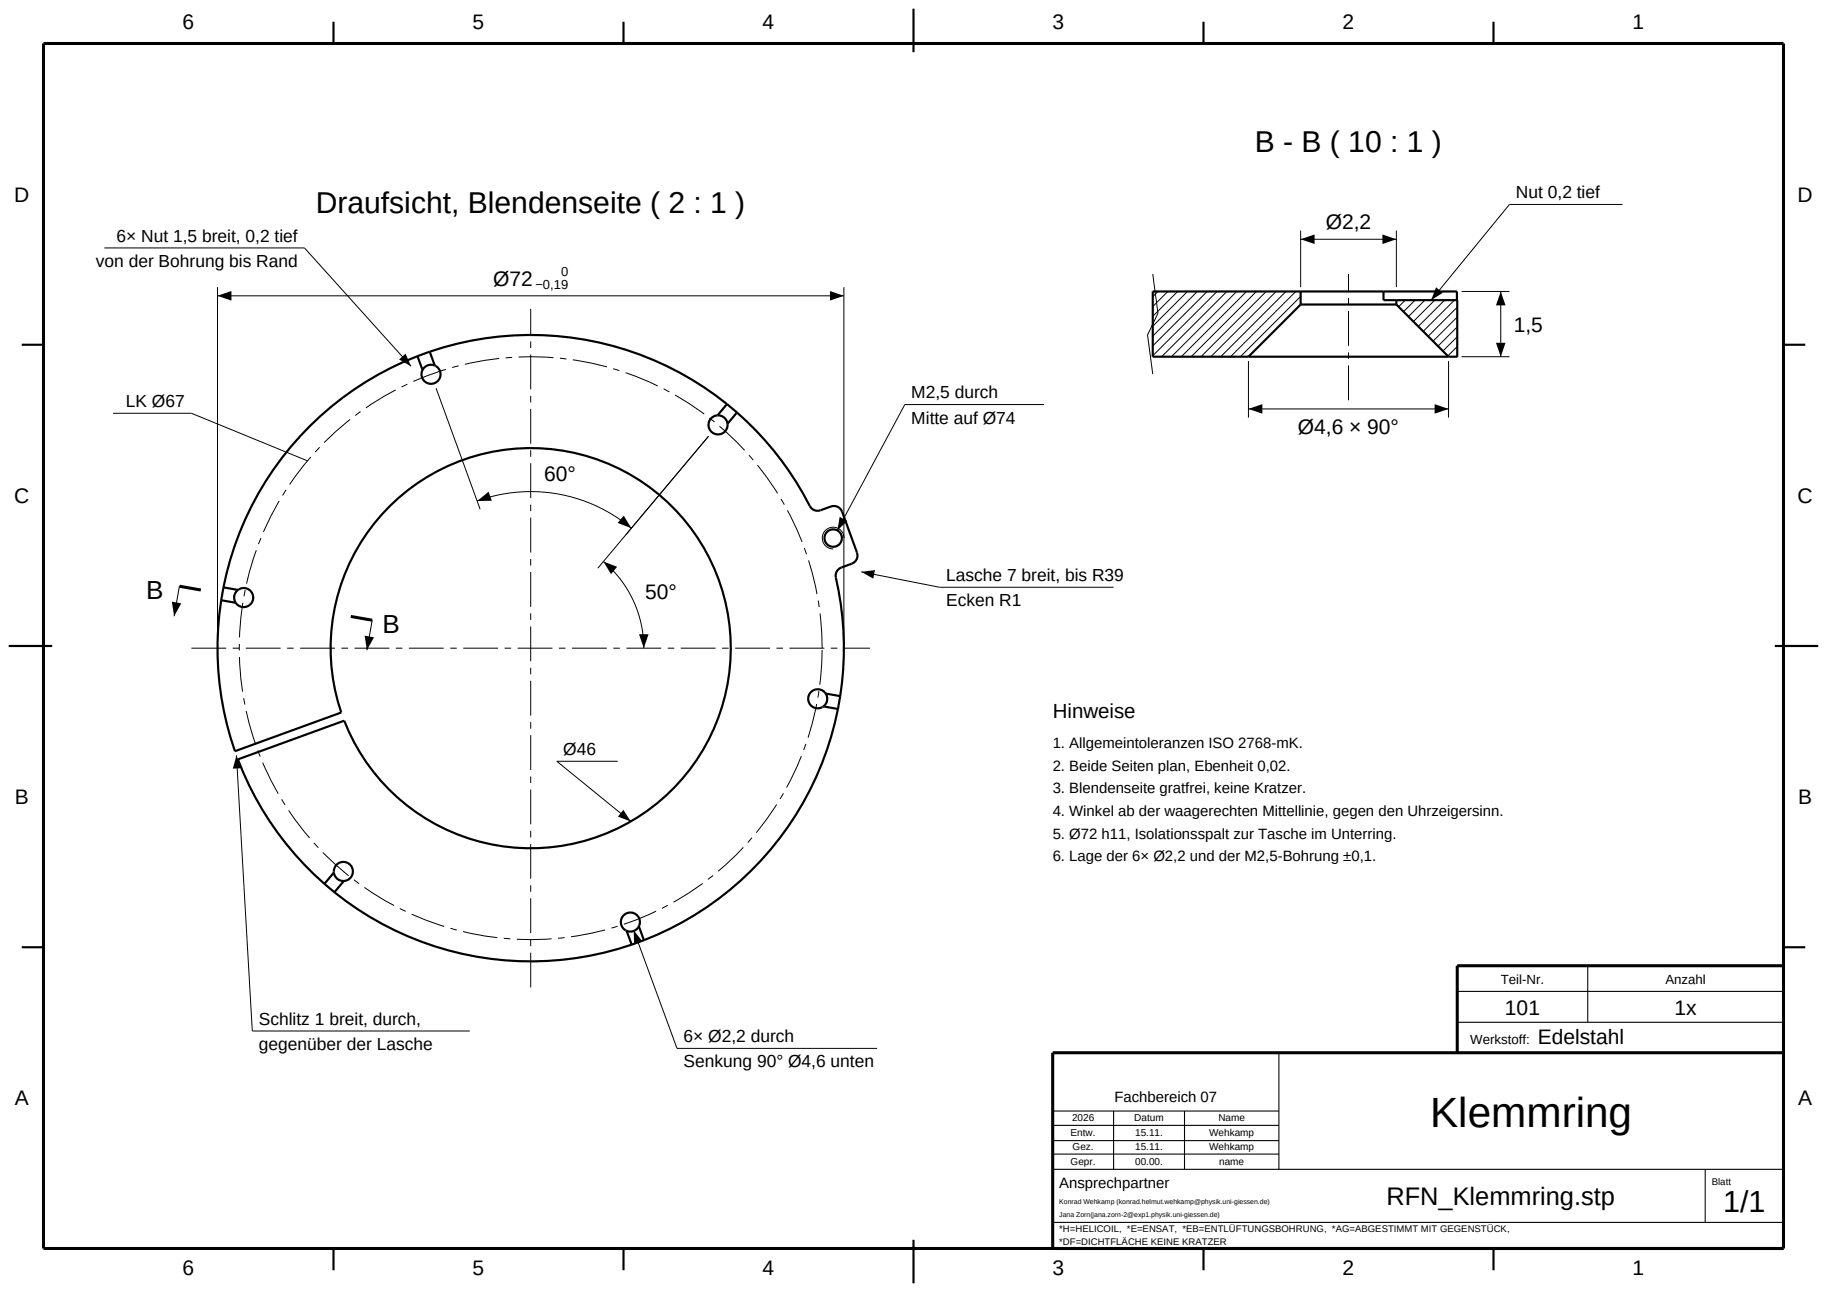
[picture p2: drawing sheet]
<svg xmlns="http://www.w3.org/2000/svg" width="420mm" height="297mm" viewBox="0 0 420 297" stroke-linecap="round" stroke-linejoin="round" font-family="sans-serif">
<defs><g id="words">
<text font-size="9.7" x="328.8" y="259">Klemmring</text>
<text font-size="7" x="396.1" y="278.6">1/1</text>
<g font-size="6.9">
<text x="288.5" y="35">B - B ( 10 : 1 )</text>
<text x="72.6" y="49">Draufsicht, Blendenseite ( 2 : 1 )</text>
</g>
<g font-size="6">
<text x="33.6" y="137.7">B</text>
<text x="88" y="145.5">B</text>
</g>
<text font-size="5.8" x="318.7" y="277.1">RFN_Klemmring.stp</text>
<g font-size="4.8">
<text x="42" y="6.6">6</text>
<text x="108.7" y="6.6">5</text>
<text x="175.3" y="6.6">4</text>
<text x="242" y="6.6">3</text>
<text x="308.7" y="6.6">2</text>
<text x="375.3" y="6.6">1</text>
<text x="3.3" y="46.3">D</text>
<text x="413.3" y="46.3">D</text>
<text x="304.8" y="52.7">Ø2,2</text>
<text x="113.4" y="65.7">Ø72</text>
<text x="348" y="76.3">1,5</text>
<text x="298.4" y="99.9">Ø4,6 × 90°</text>
<text x="125.1" y="110.6">60°</text>
<text x="3.3" y="115.6">C</text>
<text x="413.3" y="115.6">C</text>
<text x="148.3" y="137.8">50°</text>
<text x="3.4" y="184.8">B</text>
<text x="413.4" y="184.8">B</text>
<text x="346" y="233.4">101</text>
<text x="384.9" y="233.4">1x</text>
<text x="353.5" y="240">Edelstahl</text>
<text x="3.4" y="254.1">A</text>
<text x="413.4" y="254.1">A</text>
<text x="42" y="293.2">6</text>
<text x="108.7" y="293.2">5</text>
<text x="175.3" y="293.2">4</text>
<text x="242" y="293.2">3</text>
<text x="308.7" y="293.2">2</text>
<text x="375.3" y="293.2">1</text>
</g>
<text font-size="4.7" x="242" y="165">Hinweise</text>
<g font-size="4">
<text x="348.5" y="45.6">Nut 0,2 tief</text>
<text x="26.8" y="55.6">6× Nut 1,5 breit, 0,2 tief</text>
<text x="22" y="61.4">von der Bohrung bis Rand</text>
<text x="28.9" y="93.6">LK Ø67</text>
<text x="209.5" y="91.6">M2,5 durch</text>
<text x="209.5" y="97.4">Mitte auf Ø74</text>
<text x="217.5" y="133.6">Lasche 7 breit, bis R39</text>
<text x="217.5" y="139.4">Ecken R1</text>
<text x="129.5" y="173.6">Ø46</text>
<text x="59.5" y="235.6">Schlitz 1 breit, durch,</text>
<text x="157.1" y="239.6">6× Ø2,2 durch</text>
<text x="59.5" y="241.4">gegenüber der Lasche</text>
<text x="157.1" y="245.4">Senkung 90° Ø4,6 unten</text>
</g>
<g font-size="3.4">
<text x="242" y="172">1. Allgemeintoleranzen ISO 2768-mK.</text>
<text x="242" y="177.2">2. Beide Seiten plan, Ebenheit 0,02.</text>
<text x="242" y="182.4">3. Blendenseite gratfrei, keine Kratzer.</text>
<text x="242" y="187.6">4. Winkel ab der waagerechten Mittellinie, gegen den Uhrzeigersinn.</text>
<text x="242" y="192.8">5. Ø72 h11, Isolationsspalt zur Tasche im Unterring.</text>
<text x="242" y="198">6. Lage der 6× Ø2,2 und der M2,5-Bohrung ±0,1.</text>
<text x="256.2" y="253.4">Fachbereich 07</text>
<text x="243.5" y="273">Ansprechpartner</text>
</g>
<g font-size="3.1">
<text x="345" y="226.2">Teil-Nr.</text>
<text x="382.8" y="226.2">Anzahl</text>
<text x="338" y="240">Werkstoff:</text>
</g>
<g font-size="3">
<text x="129" y="63.4">0</text>
<text x="123.1" y="66.5">−0,19</text>
</g>
<g font-size="2.3">
<text x="246.4" y="257.7">2026</text>
<text x="260.8" y="257.7">Datum</text>
<text x="280.1" y="257.7">Name</text>
<text x="246.1" y="261.1">Entw.</text>
<text x="261" y="261.1">15.11.</text>
<text x="278" y="261.1">Wehkamp</text>
<text x="246.1" y="267.7">Gepr.</text>
<text x="246.6" y="264.4">Gez.</text>
<text x="261" y="264.4">15.11.</text>
<text x="261" y="267.7">00.00.</text>
<text x="278" y="264.4">Wehkamp</text>
<text x="280.3" y="267.7">name</text>
</g>
<g font-size="2.2">
<text x="393.5" y="272.4">Blatt</text>
<text x="243.5" y="283.3">*H=HELICOIL, *E=ENSAT, *EB=ENTLÜFTUNGSBOHRUNG, *AG=ABGESTIMMT MIT GEGENSTÜCK,</text>
<text x="243.5" y="286.2">*DF=DICHTFLÄCHE KEINE KRATZER</text>
</g>
<g font-size="1.6">
<text x="243.5" y="276.8">Konrad Wehkamp (konrad.helmut.wehkamp@physik.uni-giessen.de)</text>
<text x="243.5" y="279.8">Jana Zorn(jana.zorn-2@exp1.physik.uni-giessen.de)</text>
</g>
</g></defs>
<path d="M10 10h400v277h-400zM41.2 134.8l5 .8M80.6 141.7l5 .9M410 222h-75v20M410 242h-168v45" fill="none" stroke="#000" stroke-width=".7" stroke-linecap="butt"/>
<g fill="none" stroke="#000" stroke-width=".5">
<path d="M76.7 5v5M143.3 5v5M210 2v10M276.7 5v5M343.3 5v5M5 79.2h5M299 67h19M299 70h22M299 67h-34v15h22M299 67v3M299 70l-12 12M318 67v2h3"/>
<path d="M318 67h16.9v2M321 69h14v13h-2M321 69v1M321 70l12 12M410 79.2h5M96 81.9a72 72 0 0 0-44.6 53.1M96 81.9l1.1 3.1M98.8 80.8a72 72 0 0 1 68.3 12.1M98.8 80.8l1.1 3.2M98.8 80.8l-2.8 1.1M99.9 84a2.2 2.2 0 0 1 1.2 2.9 2.2 2.2 0 0 1-3 1.1 2.2 2.2 0 0 1-1-3M99.9 84a2.2 2.2 0 0 0-2.8 1"/>
<path d="M165 95.5a2.2 2.2 0 0 0-2.1 2.3 2.2 2.2 0 0 0 2.4 2.1 2.2 2.2 0 0 0 2-2.5M165 95.5a2.2 2.2 0 0 1 2.3 1.9M167.1 92.9l-2.1 2.6M167.1 92.9l2.3 1.9M169.4 94.8a73.8 73.8 0 0 1 17 21.9 2 2 0 0 0 2.2 .6l2.4-.9a2 2 0 0 1 2.6 1.2l3.4 9.4a2 2 0 0 1-1.2 2.6l-2.4 .9a2 2 0 0 0-1.2 2.3 72 72 0 0 1 1 27.2M169.4 94.8l-2.1 2.6M287 82h46M50.8 138a72 72 0 0 0 3.2 34.7l24.4-8.9a46 46 0 0 1 51-60.2 46 46 0 0 1 29.2 73.3 46 46 0 0 1-78.4-8.7l-1.1-2.5-24.4 8.9a72 72 0 0 0 19.9 28.6M50.8 138l3.4 .6M51.4 135l3.3 .6M51.4 135l-.6 3M54.7 135.6a2.2 2.2 0 0 1 3.1 .5 2.2 2.2 0 0 1-.5 3.1 2.2 2.2 0 0 1-3.1-.6"/>
<path d="M54.7 135.6a2.2 2.2 0 0 0-.5 3M2 148.5h10M189.8 159.4a2.2 2.2 0 0 0-3.1-.6 2.2 2.2 0 0 0-.5 3.1 2.2 2.2 0 0 0 3.1 .5M189.8 159.4a2.2 2.2 0 0 1-.5 3M189.8 159.4l3.4 .6M408 148.5h10M189.3 162.4l3.3 .6M192.6 163a72 72 0 0 1-44.6 53.1M193.2 160l-.6 3M5 217.7h5M74.6 203.2l2.3 1.9M76.7 200.6a2.2 2.2 0 0 1 2-2.5 2.2 2.2 0 0 1 2.4 2.1 2.2 2.2 0 0 1-2.1 2.3"/>
<path d="M76.7 200.6a2.2 2.2 0 0 0 2.3 1.9M76.7 200.6l-2.1 2.6M76.9 205.1a72 72 0 0 0 68.3 12.1M79 202.5l-2.1 2.6M144.1 214l1.1 3.2M146.9 213a2.2 2.2 0 0 0-1-3 2.2 2.2 0 0 0-3 1.1 2.2 2.2 0 0 0 1.2 2.9M146.9 213a2.2 2.2 0 0 1-2.8 1M146.9 213l1.1 3.1M148 216.1l-2.8 1.1M410 217.7h5M76.7 287v5M143.3 287v5"/>
<path d="M210 285v10M276.7 287v5M343.3 287v5"/>
<circle cx="191.5" cy="123.7" r="2.01"/>
</g>
<g fill="none" stroke="#000" stroke-width=".25">
<path d="M335 235h75M335 227.9h75M365 222v13M242 258.7h52M242 255.4h52M256 255.4v13.4M272.3 255.4v13.4M294 242v26.8M242 268.8h168M242 265.3h52M242 262.2h52M392 268.8v12.2"/>
<path d="M242 281h168"/>
</g>
<path d="M310 92v-29M44 149h156M189 149a67 67 0 0 0-99.5-58.6 67 67 0 0 0-3 115.4 67 67 0 0 0 102.4-53.3l.1-3.5M122 227v-156" fill="none" stroke="#000" stroke-width=".23" stroke-dasharray="8 1.5 1.5 1.5" stroke-linecap="butt"/>
<g fill="none" stroke="#000" stroke-width=".23">
<path d="M24 57h46l24.5 27.2M299 53v13M299 55h22M321 53v13M373 47h-26l-18 22M50 66v82M50 68h144M194 66v82M265 63l1.2 9-2.4 5 1.2 9M266.2 67l-1.2 1.2M268.5 67l-3.5 3.5M270.7 67l-5.7 5.7"/>
<path d="M273 67l-8 8M275.3 67l-10.3 10.3M277.5 67l-12.5 12.5M279.8 67l-14.8 14.8M282 67l-15 15M284.3 67l-15 15M286.6 67l-15 15M288.8 67l-15 15M291.1 67l-15 15M293.4 67l-15 15M295.6 67l-15 15M297.9 67l-15 15"/>
<path d="M299 68.1l-13.9 13.9M323 69l-1.5 1.5M325.3 69l-2.7 2.6M327.6 69l-3.8 3.8M329.8 69l-4.9 4.9M332.1 69l-6.1 6M334.3 69l-7.1 7.2M335 79.7l-2.2 2.1M335 77.4l-3.3 3.3M335 75.1l-4.4 4.5M335 72.9l-5.6 5.5M335 70.6l-6.7 6.7"/>
<path d="M336 67h11M345 67v15M26 95h18l26.7 10.9M100.2 89.2l10.2 27.9M240 93h-32l-15.5 28.9M287 83v13M287 94h46M333 83v13M335 81.9l-.1 .1M336 82h11M109.7 115.2a36 36 0 0 1 35.4 6.2M162.9 100.3l-25.5 30.3"/>
<path d="M41.2 134.8l-1.2 6.9M138.7 129.1a26 26 0 0 1 9.3 19.9M194 123.7a2.5 2.5 0 0 0-2.5-2.5 2.5 2.5 0 0 0-2.5 2.5 2.5 2.5 0 0 0 2.5 2.5M198 131.5l18 3.5h40M85.6 142.6l-1.3 6.9M54.4 173.6l3.6 63.4h50M142 175h-14l17 13.8M145.7 213.9l9.9 27.1h46"/>
</g>
<g fill="#000">
<path d="M299 55l3.2-1.1v2.2zM317.8 53.9l3.2 1.1-3.2 1.1zM50 68l3.2-1.1v2.2zM190.8 66.9l3.2 1.1-3.2 1.1zM330.1 66l1.6 1.3-2.7 1.7zM345 67l1.1 3.2h-2.2zM91.7 82.6l1.5-1.3 1.3 2.9zM287 94l3.2-1.1v2.2zM329.8 92.9l3.2 1.1-3.2 1.1zM343.9 78.8h2.2l-1.1 3.2zM109.7 115.2l2.6-2.2 .8 2.1zM138.7 129.1l3.2 1.2-1.4 1.7z"/>
<path d="M143.4 118.5l1.7 2.9-3.1-1.2zM193 118.8l1.8 1-2.3 2.1zM198 131.5l3.1-.4-.3 1.9zM39.5 138.3l2.2 .4-1.7 3zM83.8 146.1l2.2 .4-1.7 3zM146.9 145.8h2.2l-1.1 3.2zM54.4 173.6l1.1 3-2 .1zM143.3 186.2l1.7 2.6-3-1.1zM145.7 213.9l2 2.4-1.9 .7z"/>
</g>
<use href="#words"/>
</svg>
